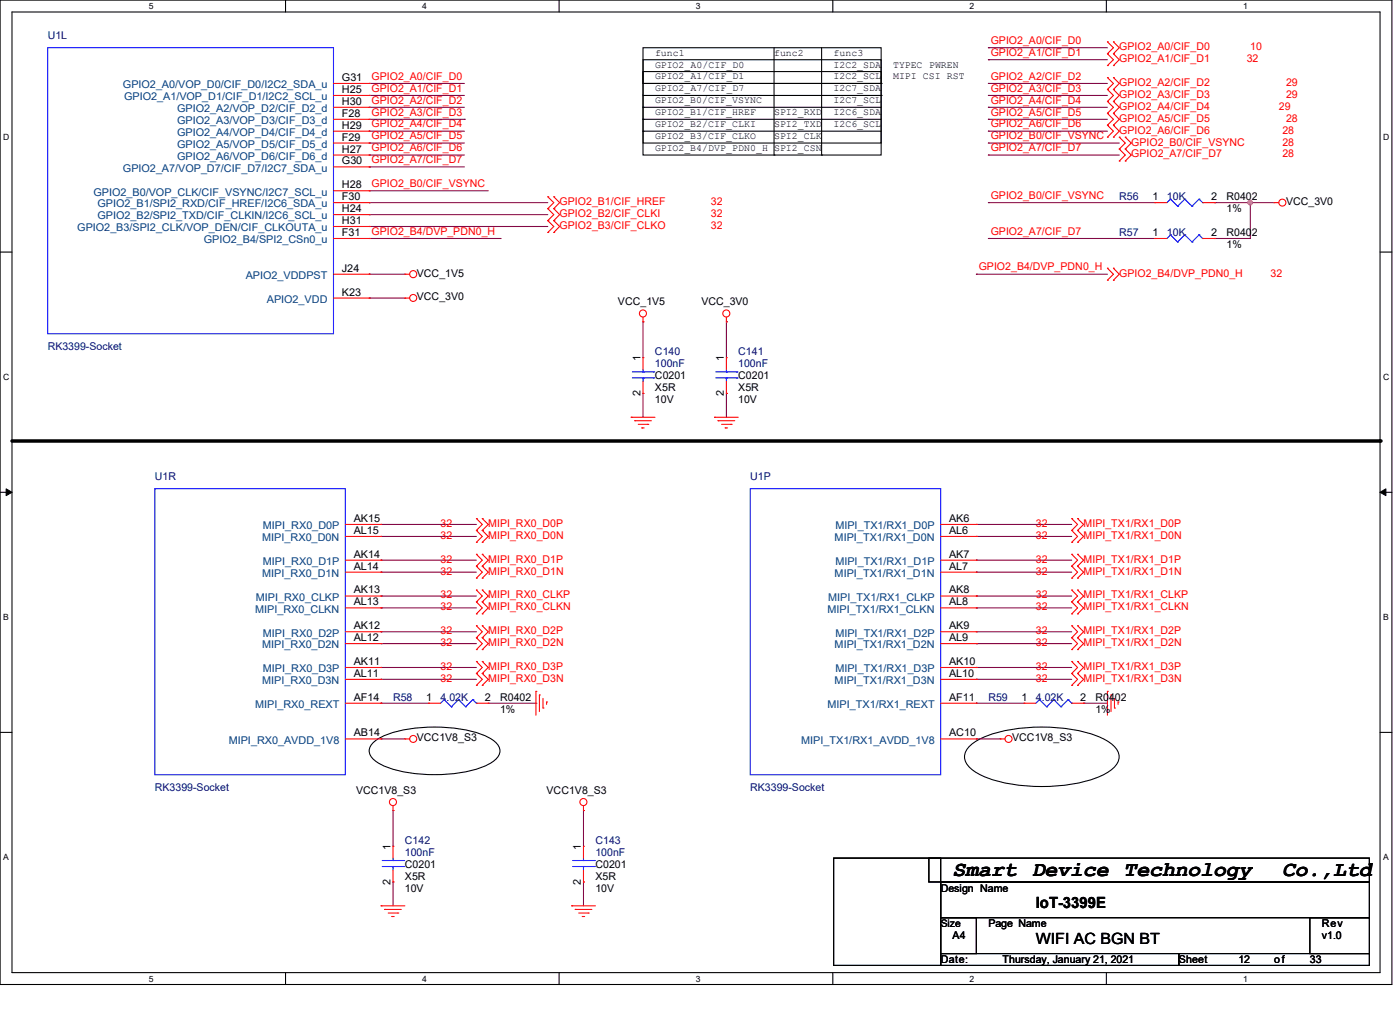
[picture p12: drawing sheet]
<svg xmlns="http://www.w3.org/2000/svg" width="445mm" height="322mm" viewBox="0 0 445 322" stroke-linecap="round" stroke-linejoin="round" font-family="sans-serif">
<defs><g id="words">
<g font-size="6.8">
<text x="302.8" y="278.2">Smart</text>
<text x="328" y="278.2">Device</text>
<text x="357.2" y="278.2">Technology</text>
<text x="407.5" y="278.2">Co.,Ltd</text>
</g>
<g font-size="4.9">
<text x="329.3" y="288.5">IoT-3399E</text>
<text x="329.3" y="299.6">WIFI AC BGN BT</text>
</g>
<g font-size="3.4" fill="#000080">
<text x="15.2" y="12.5">U1L</text>
<text x="355.8" y="63.6">R56</text>
<text x="370.9" y="63.6">10K</text>
<text x="355.8" y="75">R57</text>
<text x="370.9" y="75">10K</text>
<text x="15.2" y="111.3">RK3399-Socket</text>
<text x="208.2" y="112.8">C140</text>
<text x="234.7" y="112.8">C141</text>
<text x="208.2" y="116.6">100nF</text>
<text x="234.7" y="116.6">100nF</text>
<text x="49.2" y="152.6">U1R</text>
<text x="238.5" y="152.6">U1P</text>
<text x="124.9" y="222.6">R58</text>
<text x="140" y="222.6">4.02K</text>
<text x="314.2" y="222.6">R59</text>
<text x="329.3" y="222.6">4.02K</text>
<text x="49.2" y="251.3">RK3399-Socket</text>
<text x="238.5" y="251.3">RK3399-Socket</text>
<text x="128.7" y="268">C142</text>
<text x="189.3" y="268">C143</text>
<text x="128.7" y="271.8">100nF</text>
<text x="189.3" y="271.8">100nF</text>
</g>
<g font-size="3.4" fill="#f00">
<text x="314.9" y="17.8">GPIO2_A1/CIF_D1</text>
<text x="314.9" y="14">GPIO2_A0/CIF_D0</text>
<text x="355.8" y="16">GPIO2_A0/CIF_D0</text>
<text x="397.4" y="16">10</text>
<text x="355.8" y="19.7">GPIO2_A1/CIF_D1</text>
<text x="396.3" y="19.7">32</text>
<text x="118.1" y="25.3">GPIO2_A0/CIF_D0</text>
<text x="118.1" y="29.1">GPIO2_A1/CIF_D1</text>
<text x="314.9" y="25.3">GPIO2_A2/CIF_D2</text>
<text x="314.9" y="29.1">GPIO2_A3/CIF_D3</text>
<text x="355.8" y="27.3">GPIO2_A2/CIF_D2</text>
<text x="408.8" y="27.3">29</text>
<text x="118.1" y="32.9">GPIO2_A2/CIF_D2</text>
<text x="314.9" y="32.9">GPIO2_A4/CIF_D4</text>
<text x="355.8" y="31.1">GPIO2_A3/CIF_D3</text>
<text x="355.8" y="34.9">GPIO2_A4/CIF_D4</text>
<text x="406.5" y="34.9">29</text>
<text x="408.8" y="31.1">29</text>
<text x="118.1" y="40.5">GPIO2_A4/CIF_D4</text>
<text x="118.1" y="36.7">GPIO2_A3/CIF_D3</text>
<text x="314.9" y="36.7">GPIO2_A5/CIF_D5</text>
<text x="314.9" y="40.5">GPIO2_A6/CIF_D6</text>
<text x="355.8" y="38.7">GPIO2_A5/CIF_D5</text>
<text x="408.8" y="38.7">28</text>
<text x="118.1" y="44.2">GPIO2_A5/CIF_D5</text>
<text x="314.9" y="44.2">GPIO2_B0/CIF_VSYNC</text>
<text x="355.8" y="42.4">GPIO2_A6/CIF_D6</text>
<text x="359.6" y="46.2">GPIO2_B0/CIF_VSYNC</text>
<text x="407.6" y="46.2">28</text>
<text x="407.6" y="42.4">28</text>
<text x="118.1" y="51.8">GPIO2_A7/CIF_D7</text>
<text x="118.1" y="48">GPIO2_A6/CIF_D6</text>
<text x="314.9" y="48">GPIO2_A7/CIF_D7</text>
<text x="359.6" y="50">GPIO2_A7/CIF_D7</text>
<text x="407.6" y="50">28</text>
<text x="118.1" y="59.4">GPIO2_B0/CIF_VSYNC</text>
<text x="177.9" y="65.2">GPIO2_B1/CIF_HREF</text>
<text x="226" y="65.2">32</text>
<text x="314.9" y="63.2">GPIO2_B0/CIF_VSYNC</text>
<text x="177.9" y="68.9">GPIO2_B2/CIF_CLKI</text>
<text x="226" y="68.9">32</text>
<text x="118.1" y="74.5">GPIO2_B4/DVP_PDN0_H</text>
<text x="177.9" y="72.7">GPIO2_B3/CIF_CLKO</text>
<text x="226" y="72.7">32</text>
<text x="314.9" y="74.5">GPIO2_A7/CIF_D7</text>
<text x="311.1" y="85.9">GPIO2_B4/DVP_PDN0_H</text>
<text x="355.8" y="87.8">GPIO2_B4/DVP_PDN0_H</text>
<text x="403.9" y="87.8">32</text>
<text x="140" y="167.3">32</text>
<text x="155.2" y="167.3">MIPI_RX0_D0P</text>
<text x="329.3" y="167.3">32</text>
<text x="344.4" y="167.3">MIPI_TX1/RX1_D0P</text>
<text x="140" y="171.1">32</text>
<text x="155.2" y="171.1">MIPI_RX0_D0N</text>
<text x="329.3" y="171.1">32</text>
<text x="344.4" y="171.1">MIPI_TX1/RX1_D0N</text>
<text x="140" y="178.7">32</text>
<text x="155.2" y="178.7">MIPI_RX0_D1P</text>
<text x="329.3" y="178.7">32</text>
<text x="344.4" y="178.7">MIPI_TX1/RX1_D1P</text>
<text x="140" y="182.5">32</text>
<text x="155.2" y="182.5">MIPI_RX0_D1N</text>
<text x="329.3" y="182.5">32</text>
<text x="344.4" y="182.5">MIPI_TX1/RX1_D1N</text>
<text x="140" y="190">32</text>
<text x="155.2" y="190">MIPI_RX0_CLKP</text>
<text x="329.3" y="190">32</text>
<text x="344.4" y="190">MIPI_TX1/RX1_CLKP</text>
<text x="140" y="193.8">32</text>
<text x="155.2" y="193.8">MIPI_RX0_CLKN</text>
<text x="329.3" y="193.8">32</text>
<text x="344.4" y="193.8">MIPI_TX1/RX1_CLKN</text>
<text x="140" y="201.4">32</text>
<text x="155.2" y="201.4">MIPI_RX0_D2P</text>
<text x="329.3" y="201.4">32</text>
<text x="344.4" y="201.4">MIPI_TX1/RX1_D2P</text>
<text x="140" y="205.2">32</text>
<text x="155.2" y="205.2">MIPI_RX0_D2N</text>
<text x="329.3" y="205.2">32</text>
<text x="344.4" y="205.2">MIPI_TX1/RX1_D2N</text>
<text x="140" y="212.7">32</text>
<text x="155.2" y="212.7">MIPI_RX0_D3P</text>
<text x="329.3" y="212.7">32</text>
<text x="344.4" y="212.7">MIPI_TX1/RX1_D3P</text>
<text x="140" y="216.5">32</text>
<text x="155.2" y="216.5">MIPI_RX0_D3N</text>
<text x="329.3" y="216.5">32</text>
<text x="344.4" y="216.5">MIPI_TX1/RX1_D3N</text>
</g>
<g font-size="3.4" fill="#004080">
<text x="39.1" y="28">GPIO2_A0/VOP_D0/CIF_D0/I2C2_SDA_u</text>
<text x="39.5" y="31.8">GPIO2_A1/VOP_D1/CIF_D1/I2C2_SCL_u</text>
<text x="56.3" y="35.6">GPIO2_A2/VOP_D2/CIF_D2_d</text>
<text x="56.3" y="39.4">GPIO2_A3/VOP_D3/CIF_D3_d</text>
<text x="56.3" y="46.9">GPIO2_A5/VOP_D5/CIF_D5_d</text>
<text x="56.3" y="43.2">GPIO2_A4/VOP_D4/CIF_D4_d</text>
<text x="56.3" y="50.8">GPIO2_A6/VOP_D6/CIF_D6_d</text>
<text x="39.1" y="54.5">GPIO2_A7/VOP_D7/CIF_D7/I2C7_SDA_u</text>
<text x="29.7" y="62.1">GPIO2_B0/VOP_CLK/CIF_VSYNC/I2C7_SCL_u</text>
<text x="31" y="65.9">GPIO2_B1/SPI2_RXD/CIF_HREF/I2C6_SDA_u</text>
<text x="31" y="69.7">GPIO2_B2/SPI2_TXD/CIF_CLKIN/I2C6_SCL_u</text>
<text x="24.6" y="73.4">GPIO2_B3/SPI2_CLK/VOP_DEN/CIF_CLKOUTA_u</text>
<text x="64.8" y="77.3">GPIO2_B4/SPI2_CSn0_u</text>
<text x="78.1" y="88.6">APIO2_VDDPST</text>
<text x="84.8" y="96.2">APIO2_VDD</text>
<text x="83.4" y="171.9">MIPI_RX0_D0N</text>
<text x="83.6" y="168.1">MIPI_RX0_D0P</text>
<text x="265.3" y="171.9">MIPI_TX1/RX1_D0N</text>
<text x="265.5" y="168.1">MIPI_TX1/RX1_D0P</text>
<text x="83.6" y="179.4">MIPI_RX0_D1P</text>
<text x="265.5" y="179.4">MIPI_TX1/RX1_D1P</text>
<text x="83.4" y="183.2">MIPI_RX0_D1N</text>
<text x="265.3" y="183.2">MIPI_TX1/RX1_D1N</text>
<text x="81.3" y="190.8">MIPI_RX0_CLKP</text>
<text x="263.2" y="190.8">MIPI_TX1/RX1_CLKP</text>
<text x="81.1" y="194.6">MIPI_RX0_CLKN</text>
<text x="263" y="194.6">MIPI_TX1/RX1_CLKN</text>
<text x="83.6" y="202.1">MIPI_RX0_D2P</text>
<text x="265.5" y="202.1">MIPI_TX1/RX1_D2P</text>
<text x="83.4" y="205.9">MIPI_RX0_D2N</text>
<text x="265.3" y="205.9">MIPI_TX1/RX1_D2N</text>
<text x="83.6" y="213.5">MIPI_RX0_D3P</text>
<text x="265.5" y="213.5">MIPI_TX1/RX1_D3P</text>
<text x="83.4" y="217.3">MIPI_RX0_D3N</text>
<text x="265.3" y="217.3">MIPI_TX1/RX1_D3N</text>
<text x="81.1" y="224.8">MIPI_RX0_REXT</text>
<text x="263" y="224.8">MIPI_TX1/RX1_REXT</text>
<text x="72.7" y="236.2">MIPI_RX0_AVDD_1V8</text>
<text x="254.6" y="236.2">MIPI_TX1/RX1_AVDD_1V8</text>
</g>
<g font-size="3.4">
<text x="108.7" y="25.7">G31</text>
<text x="108.7" y="29.5">H25</text>
<text x="108.7" y="33.3">H30</text>
<text x="108.7" y="40.9">H29</text>
<text x="108.7" y="37.1">F28</text>
<text x="108.7" y="44.6">F29</text>
<text x="108.7" y="52.2">G30</text>
<text x="108.7" y="48.4">H27</text>
<text x="108.7" y="59.8">H28</text>
<text x="108.7" y="63.5">F30</text>
<text x="366.4" y="63.5">1</text>
<text x="384.9" y="63.5">2</text>
<text x="389.8" y="63.6">R0402</text>
<text x="408.8" y="65.2">VCC_3V0</text>
<text x="108.7" y="71.1">H31</text>
<text x="108.7" y="67.4">H24</text>
<text x="389.8" y="67.4">1%</text>
<text x="108.7" y="74.9">F31</text>
<text x="366.4" y="74.9">1</text>
<text x="384.9" y="74.9">2</text>
<text x="389.8" y="75">R0402</text>
<text x="389.8" y="78.8">1%</text>
<text x="108.7" y="86.3">J24</text>
<text x="132.5" y="87.8">VCC_1V5</text>
<text x="108.7" y="93.9">K23</text>
<text x="132.5" y="95.4">VCC_3V0</text>
<text x="196.4" y="96.9">VCC_1V5</text>
<text x="222.9" y="96.9">VCC_3V0</text>
<text x="203.6" y="114.7" transform="rotate(-90 203.6 114.7)">1</text>
<text x="230.1" y="114.7" transform="rotate(-90 230.1 114.7)">1</text>
<text x="203.6" y="125.7" transform="rotate(-90 203.6 125.7)">2</text>
<text x="208.2" y="120.4">C0201</text>
<text x="208.2" y="124.2">X5R</text>
<text x="230.1" y="125.7" transform="rotate(-90 230.1 125.7)">2</text>
<text x="234.7" y="120.4">C0201</text>
<text x="234.7" y="124.2">X5R</text>
<text x="208.2" y="128">10V</text>
<text x="234.7" y="128">10V</text>
<text x="112.4" y="165.7">AK15</text>
<text x="301.7" y="165.7">AK6</text>
<text x="112.4" y="169.5">AL15</text>
<text x="301.7" y="169.5">AL6</text>
<text x="112.4" y="177.1">AK14</text>
<text x="301.7" y="177.1">AK7</text>
<text x="112.4" y="180.9">AL14</text>
<text x="301.7" y="180.9">AL7</text>
<text x="112.4" y="188.5">AK13</text>
<text x="301.7" y="188.5">AK8</text>
<text x="112.4" y="192.2">AL13</text>
<text x="301.7" y="192.2">AL8</text>
<text x="112.4" y="199.8">AK12</text>
<text x="112.4" y="203.6">AL12</text>
<text x="301.7" y="203.6">AL9</text>
<text x="301.7" y="199.8">AK9</text>
<text x="112.4" y="211.2">AK11</text>
<text x="112.4" y="214.9">AL11</text>
<text x="301.7" y="214.9">AL10</text>
<text x="301.7" y="211.2">AK10</text>
<text x="112.4" y="222.5">AF14</text>
<text x="135.5" y="222.5">1</text>
<text x="154.1" y="222.5">2</text>
<text x="159" y="222.6">R0402</text>
<text x="159" y="226.4">1%</text>
<text x="301.7" y="222.5">AF11</text>
<text x="324.7" y="222.5">1</text>
<text x="343.3" y="222.5">2</text>
<text x="348.2" y="222.6">R0402</text>
<text x="348.2" y="226.4">1%</text>
<text x="112.4" y="233.8">AB14</text>
<text x="301.7" y="233.8">AC10</text>
<text x="132.5" y="235.5">VCC1V8_S3</text>
<text x="321.7" y="235.5">VCC1V8_S3</text>
<text x="113.2" y="252.1">VCC1V8_S3</text>
<text x="173.7" y="252.1">VCC1V8_S3</text>
<text x="124.1" y="269.8" transform="rotate(-90 124.1 269.8)">1</text>
<text x="184.7" y="269.8" transform="rotate(-90 184.7 269.8)">1</text>
<text x="128.7" y="275.5">C0201</text>
<text x="189.3" y="275.5">C0201</text>
<text x="124.1" y="280.9" transform="rotate(-90 124.1 280.9)">2</text>
<text x="128.7" y="279.4">X5R</text>
<text x="184.7" y="280.9" transform="rotate(-90 184.7 280.9)">2</text>
<text x="189.3" y="279.4">X5R</text>
<text x="128.7" y="283.1">10V</text>
<text x="189.3" y="283.1">10V</text>
<text x="299" y="283.1">Design Name</text>
<text x="302.8" y="298.3">A4</text>
<text x="314.2" y="294.5">Page Name</text>
<text x="420.1" y="298.3">v1.0</text>
<text x="420.1" y="294.5">Rev</text>
<text x="299" y="305.9">Date:</text>
<text x="318.7" y="305.9">Thursday, January 21, 2021</text>
<text x="374.7" y="305.9">Sheet</text>
<text x="393.6" y="305.9">12</text>
<text x="405" y="305.9">of</text>
<text x="416.3" y="305.9">33</text>
</g>
<text font-size="3.3" x="299" y="294.4">Size</text>
<g font-size="3.1">
<text x="208.2" y="17.7">func1</text>
<text x="246.1" y="17.7">func2</text>
<text x="265" y="17.7">func3</text>
<text x="208.2" y="21.5">GPIO2_A0/CIF_D0</text>
<text x="265" y="21.5">I2C2_SDA</text>
<text x="283.9" y="21.5">TYPEC PWREN</text>
<text x="208.2" y="29">GPIO2_A7/CIF_D7</text>
<text x="208.2" y="25.2">GPIO2_A1/CIF_D1</text>
<text x="265" y="29">I2C7_SDA</text>
<text x="265" y="25.2">I2C2_SCL</text>
<text x="283.9" y="25.2">MIPI CSI RST</text>
<text x="208.2" y="32.8">GPIO2_B0/CIF_VSYNC</text>
<text x="265" y="32.8">I2C7_SCL</text>
<text x="208.2" y="36.6">GPIO2_B1/CIF_HREF</text>
<text x="208.2" y="40.4">GPIO2_B2/CIF_CLKI</text>
<text x="246.1" y="36.6">SPI2_RXD</text>
<text x="246.1" y="40.4">SPI2_TXD</text>
<text x="265" y="36.6">I2C6_SDA</text>
<text x="265" y="40.4">I2C6_SCL</text>
<text x="208.2" y="44.2">GPIO2_B3/CIF_CLKO</text>
<text x="208.2" y="47.9">GPIO2_B4/DVP_PDN0_H</text>
<text x="246.1" y="44.2">SPI2_CLK</text>
<text x="246.1" y="47.9">SPI2_CSN</text>
</g>
<g font-size="2.7">
<text x="47.3" y="2.9">5</text>
<text x="134.2" y="2.9">4</text>
<text x="221.2" y="2.9">3</text>
<text x="308.2" y="2.9">2</text>
<text x="395.1" y="2.9">1</text>
<text x="1" y="44.4">D</text>
<text x="439.6" y="44.4">D</text>
<text x="1" y="120.6">C</text>
<text x="439.6" y="120.6">C</text>
<text x="1" y="196.9">B</text>
<text x="439.6" y="196.9">B</text>
<text x="1" y="273.1">A</text>
<text x="439.6" y="273.1">A</text>
<text x="47.3" y="311.7">5</text>
<text x="134.2" y="311.7">4</text>
<text x="221.2" y="311.7">3</text>
<text x="308.2" y="311.7">2</text>
<text x="395.1" y="311.7">1</text>
</g>
</g></defs>
<path d="M0 0h442.4v312.6h-442.4zM3.8 3.8h434.9v305.1h-434.9z" fill="none" stroke="#000" stroke-width=".34"/>
<g fill="#fff">
<path d="M47.3 .4h1.5v3.1h-1.5z"/>
<path d="M47.3 309.2h1.5v3.1h-1.5z"/>
</g>
<path d="M90.8 0v3.8M90.8 308.9v3.7" fill="none" stroke="#000" stroke-width=".34"/>
<g fill="#fff">
<path d="M134.2 .4h1.6v3.1h-1.6z"/>
<path d="M134.2 309.2h1.6v3.1h-1.6z"/>
</g>
<path d="M177.7 0v3.8M177.7 308.9v3.7" fill="none" stroke="#000" stroke-width=".34"/>
<g fill="#fff">
<path d="M221.2 .4h1.5v3.1h-1.5z"/>
<path d="M221.2 309.2h1.5v3.1h-1.5z"/>
</g>
<path d="M264.7 0v3.8M264.7 308.9v3.7" fill="none" stroke="#000" stroke-width=".34"/>
<g fill="#fff">
<path d="M308.2 .4h1.5v3.1h-1.5z"/>
<path d="M308.2 309.2h1.5v3.1h-1.5z"/>
</g>
<path d="M351.7 0v3.8M351.7 308.9v3.7" fill="none" stroke="#000" stroke-width=".34"/>
<g fill="#fff">
<path d="M395.1 .4h1.6v3.1h-1.6z"/>
<path d="M395.1 309.2h1.6v3.1h-1.6z"/>
<path d="M1 41.9h2v3.1h-2z"/>
<path d="M439.6 41.9h2v3.1h-2z"/>
<path d="M1 118.2h2v3h-2z"/>
<path d="M439.6 118.2h2v3h-2z"/>
</g>
<path d="M0 80.1h3.8M438.7 80.1h3.7" fill="none" stroke="#000" stroke-width=".34"/>
<g fill="#fff">
<path d="M1 194.4h1.8v3.1h-1.8z"/>
<path d="M439.6 194.4h1.9v3.1h-1.9z"/>
</g>
<path d="M0 156.3h3.8M438.7 156.3h3.7" fill="none" stroke="#000" stroke-width=".34"/>
<path d="M1.9 155.2l1.9 1.1-1.9 1.1zM438.7 156.3l1.8-1.1v2.2z" fill="#000" stroke="#000" stroke-width=".32"/>
<g fill="#fff">
<path d="M1 270.7h1.8v3h-1.8z"/>
<path d="M439.6 270.7h1.9v3h-1.9z"/>
</g>
<g fill="none" stroke="#000" stroke-width=".34">
<path d="M204.4 19h75.7v30.2h-75.7zM204.4 15.2h75.7v11.3h-75.7zM246 15.2v34M261.2 15.2v34M204.4 22.7h75.7v22.7h-75.7zM204.4 26.5h75.7M204.4 30.3h75.7M204.4 34.1h75.7M204.4 37.9h75.7M204.4 41.7h75.7M0 232.6h3.8M118.3 236.2a18.4 18.4 0 0 1 9.9-4.4 48.9 48.9 0 0 1 26 1.8 6.8 6.8 0 0 1 4.7 4.8 5.5 5.5 0 0 1-3.5 4.3 43.8 43.8 0 0 1-23.4 3 26.7 26.7 0 0 1-13-4.3 3.4 3.4 0 0 1-.7-5.2z"/>
<path d="M308.3 236.9a29.1 29.1 0 0 1 16-5.6 52.2 52.2 0 0 1 26.4 3.3 7.7 7.7 0 0 1 5 5.7 6.4 6.4 0 0 1-3.7 5 45 45 0 0 1-23.2 4.4 40.4 40.4 0 0 1-18.5-4.4 5.9 5.9 0 0 1-3.6-5.9l.3-.9zM438.7 232.6h3.7"/>
</g>
<path d="M3.8 140h434.9" fill="none" stroke="#000" stroke-width="1.1"/>
<g fill="#000">
<circle cx="204.4" cy="37.9" r=".17"/>
<circle cx="204.4" cy="34.1" r=".17"/>
<circle cx="280.1" cy="26.5" r=".17"/>
<circle cx="280.1" cy="30.3" r=".17"/>
<circle cx="204.4" cy="41.7" r=".17"/>
<circle cx="246" cy="49.2" r=".17"/>
<circle cx="261.2" cy="49.2" r=".17"/>
<circle cx="438.7" cy="140" r=".55"/>
</g>
<path d="M121.1 234.7h7.6" fill="none" stroke="#800040" stroke-width=".34"/>
<circle cx="121.1" cy="234.7" r=".17" fill="#800040"/>
<path d="M155.2 223.3h15.1" fill="none" stroke="#800040" stroke-width=".34"/>
<circle cx="170.3" cy="223.3" r=".17" fill="#800040"/>
<path d="M121.1 223.3h15.2" fill="none" stroke="#800040" stroke-width=".34"/>
<circle cx="121.1" cy="223.3" r=".17" fill="#800040"/>
<path d="M121.1 212h30.3" fill="none" stroke="#800040" stroke-width=".34"/>
<circle cx="121.1" cy="212" r=".17" fill="#800040"/>
<path d="M121.1 215.7h30.3" fill="none" stroke="#800040" stroke-width=".34"/>
<circle cx="121.1" cy="215.7" r=".17" fill="#800040"/>
<path d="M121.1 200.6h30.3" fill="none" stroke="#800040" stroke-width=".34"/>
<circle cx="121.1" cy="200.6" r=".17" fill="#800040"/>
<path d="M121.1 204.4h30.3" fill="none" stroke="#800040" stroke-width=".34"/>
<circle cx="121.1" cy="204.4" r=".17" fill="#800040"/>
<path d="M121.1 189.3h30.3" fill="none" stroke="#800040" stroke-width=".34"/>
<circle cx="121.1" cy="189.3" r=".17" fill="#800040"/>
<path d="M121.1 193h30.3" fill="none" stroke="#800040" stroke-width=".34"/>
<circle cx="121.1" cy="193" r=".17" fill="#800040"/>
<path d="M121.1 177.9h30.3" fill="none" stroke="#800040" stroke-width=".34"/>
<circle cx="121.1" cy="177.9" r=".17" fill="#800040"/>
<path d="M121.1 181.7h30.3" fill="none" stroke="#800040" stroke-width=".34"/>
<circle cx="121.1" cy="181.7" r=".17" fill="#800040"/>
<path d="M121.1 166.5h30.3" fill="none" stroke="#800040" stroke-width=".34"/>
<circle cx="121.1" cy="166.5" r=".17" fill="#800040"/>
<path d="M121.1 170.3h30.3" fill="none" stroke="#800040" stroke-width=".34"/>
<circle cx="121.1" cy="170.3" r=".17" fill="#800040"/>
<path d="M310.3 170.3h30.4" fill="none" stroke="#800040" stroke-width=".34"/>
<circle cx="310.3" cy="170.3" r=".17" fill="#800040"/>
<path d="M310.3 166.5h30.4" fill="none" stroke="#800040" stroke-width=".34"/>
<circle cx="310.3" cy="166.5" r=".17" fill="#800040"/>
<path d="M310.3 181.7h30.4" fill="none" stroke="#800040" stroke-width=".34"/>
<circle cx="310.3" cy="181.7" r=".17" fill="#800040"/>
<path d="M310.3 177.9h30.4" fill="none" stroke="#800040" stroke-width=".34"/>
<circle cx="310.3" cy="177.9" r=".17" fill="#800040"/>
<path d="M310.3 223.3h15.2" fill="none" stroke="#800040" stroke-width=".34"/>
<circle cx="310.3" cy="223.3" r=".17" fill="#800040"/>
<path d="M344.4 223.3h7.6" fill="none" stroke="#800040" stroke-width=".34"/>
<circle cx="344.4" cy="223.3" r=".17" fill="#800040"/>
<path d="M310.3 215.7h30.4" fill="none" stroke="#800040" stroke-width=".34"/>
<circle cx="310.3" cy="215.7" r=".17" fill="#800040"/>
<path d="M310.3 212h30.4" fill="none" stroke="#800040" stroke-width=".34"/>
<circle cx="310.3" cy="212" r=".17" fill="#800040"/>
<path d="M310.3 204.4h30.4" fill="none" stroke="#800040" stroke-width=".34"/>
<circle cx="310.3" cy="204.4" r=".17" fill="#800040"/>
<path d="M310.3 200.6h30.4" fill="none" stroke="#800040" stroke-width=".34"/>
<circle cx="310.3" cy="200.6" r=".17" fill="#800040"/>
<path d="M310.3 193h30.4" fill="none" stroke="#800040" stroke-width=".34"/>
<circle cx="310.3" cy="193" r=".17" fill="#800040"/>
<path d="M310.3 189.3h30.4" fill="none" stroke="#800040" stroke-width=".34"/>
<circle cx="310.3" cy="189.3" r=".17" fill="#800040"/>
<path d="M117.3 60.6h37.9" fill="none" stroke="#800040" stroke-width=".34"/>
<circle cx="117.3" cy="60.6" r=".17" fill="#800040"/>
<path d="M117.3 68.2h56.8" fill="none" stroke="#800040" stroke-width=".34"/>
<circle cx="117.3" cy="68.2" r=".17" fill="#800040"/>
<path d="M117.3 64.3h56.8" fill="none" stroke="#800040" stroke-width=".34"/>
<circle cx="117.3" cy="64.3" r=".17" fill="#800040"/>
<path d="M117.3 71.9h56.8" fill="none" stroke="#800040" stroke-width=".34"/>
<circle cx="117.3" cy="71.9" r=".17" fill="#800040"/>
<path d="M117.3 75.7h41.7" fill="none" stroke="#800040" stroke-width=".34"/>
<circle cx="159" cy="75.7" r=".17" fill="#800040"/>
<path d="M117.3 53h30.3" fill="none" stroke="#800040" stroke-width=".34"/>
<circle cx="117.3" cy="53" r=".17" fill="#800040"/>
<path d="M117.3 49.2h30.3" fill="none" stroke="#800040" stroke-width=".34"/>
<circle cx="117.3" cy="49.2" r=".17" fill="#800040"/>
<path d="M117.3 41.7h30.3" fill="none" stroke="#800040" stroke-width=".34"/>
<circle cx="117.3" cy="41.7" r=".17" fill="#800040"/>
<path d="M117.3 45.4h30.3" fill="none" stroke="#800040" stroke-width=".34"/>
<circle cx="117.3" cy="45.4" r=".17" fill="#800040"/>
<path d="M117.3 34.1h30.3" fill="none" stroke="#800040" stroke-width=".34"/>
<circle cx="117.3" cy="34.1" r=".17" fill="#800040"/>
<path d="M117.3 37.9h30.3" fill="none" stroke="#800040" stroke-width=".34"/>
<circle cx="147.6" cy="37.9" r=".17" fill="#800040"/>
<path d="M117.3 26.5h30.3" fill="none" stroke="#800040" stroke-width=".34"/>
<circle cx="117.3" cy="26.5" r=".17" fill="#800040"/>
<path d="M117.3 30.3h30.3" fill="none" stroke="#800040" stroke-width=".34"/>
<circle cx="117.3" cy="30.3" r=".17" fill="#800040"/>
<path d="M124.9 280.1v7.6" fill="none" stroke="#800040" stroke-width=".34"/>
<circle cx="124.9" cy="280.1" r=".17" fill="#800040"/>
<path d="M124.9 257.4v11.3" fill="none" stroke="#800040" stroke-width=".34"/>
<circle cx="124.9" cy="257.4" r=".17" fill="#800040"/>
<path d="M185.5 257.4v11.3" fill="none" stroke="#800040" stroke-width=".34"/>
<circle cx="185.5" cy="257.4" r=".17" fill="#800040"/>
<path d="M185.5 280.1v7.6" fill="none" stroke="#800040" stroke-width=".34"/>
<circle cx="185.5" cy="280.1" r=".17" fill="#800040"/>
<path d="M310.3 234.7h7.6" fill="none" stroke="#800040" stroke-width=".34"/>
<circle cx="310.3" cy="234.7" r=".17" fill="#800040"/>
<path d="M204.4 124.9v7.6" fill="none" stroke="#800040" stroke-width=".34"/>
<circle cx="204.4" cy="124.9" r=".17" fill="#800040"/>
<path d="M204.4 102.2v11.4" fill="none" stroke="#800040" stroke-width=".34"/>
<circle cx="204.4" cy="102.2" r=".17" fill="#800040"/>
<path d="M230.9 124.9v7.6" fill="none" stroke="#800040" stroke-width=".34"/>
<circle cx="230.9" cy="124.9" r=".17" fill="#800040"/>
<path d="M230.9 102.2v11.4" fill="none" stroke="#800040" stroke-width=".34"/>
<circle cx="230.9" cy="102.2" r=".17" fill="#800040"/>
<path d="M117.3 87.1h11.4" fill="none" stroke="#800040" stroke-width=".34"/>
<circle cx="117.3" cy="87.1" r=".17" fill="#800040"/>
<path d="M117.3 94.7h11.4" fill="none" stroke="#800040" stroke-width=".34"/>
<circle cx="117.3" cy="94.7" r=".17" fill="#800040"/>
<path d="M314.2 45.4h41.6" fill="none" stroke="#800040" stroke-width=".34"/>
<circle cx="314.2" cy="45.4" r=".17" fill="#800040"/>
<path d="M314.2 49.2h41.6" fill="none" stroke="#800040" stroke-width=".34"/>
<circle cx="314.2" cy="49.2" r=".17" fill="#800040"/>
<path d="M386 64.3h11.4" fill="none" stroke="#800040" stroke-width=".34"/>
<circle cx="386" cy="64.3" r=".17" fill="#800040"/>
<circle cx="397.4" cy="64.3" r=".72" fill="#f0f" stroke="#f0f" stroke-width=".34"/>
<path d="M386 75.7h11.4" fill="none" stroke="#800040" stroke-width=".34"/>
<circle cx="386" cy="75.7" r=".17" fill="#800040"/>
<path d="M397.4 64.3v11.4" fill="none" stroke="#800040" stroke-width=".34"/>
<circle cx="397.4" cy="64.3" r=".17" fill="#800040"/>
<path d="M397.4 64.3h7.6" fill="none" stroke="#800040" stroke-width=".34"/>
<circle cx="397.4" cy="64.3" r=".17" fill="#800040"/>
<path d="M314.2 64.3h52.9" fill="none" stroke="#800040" stroke-width=".34"/>
<circle cx="314.2" cy="64.3" r=".17" fill="#800040"/>
<path d="M314.2 75.7h52.9" fill="none" stroke="#800040" stroke-width=".34"/>
<circle cx="314.2" cy="75.7" r=".17" fill="#800040"/>
<path d="M314.2 19h37.8" fill="none" stroke="#800040" stroke-width=".34"/>
<circle cx="314.2" cy="19" r=".17" fill="#800040"/>
<path d="M314.2 15.2h37.8" fill="none" stroke="#800040" stroke-width=".34"/>
<circle cx="314.2" cy="15.2" r=".17" fill="#800040"/>
<path d="M314.2 26.5h37.8" fill="none" stroke="#800040" stroke-width=".34"/>
<circle cx="314.2" cy="26.5" r=".17" fill="#800040"/>
<path d="M314.2 30.3h37.8" fill="none" stroke="#800040" stroke-width=".34"/>
<circle cx="314.2" cy="30.3" r=".17" fill="#800040"/>
<path d="M314.2 34.1h37.8" fill="none" stroke="#800040" stroke-width=".34"/>
<circle cx="314.2" cy="34.1" r=".17" fill="#800040"/>
<path d="M314.2 37.9h37.8" fill="none" stroke="#800040" stroke-width=".34"/>
<circle cx="314.2" cy="37.9" r=".17" fill="#800040"/>
<path d="M314.2 41.7h37.8" fill="none" stroke="#800040" stroke-width=".34"/>
<circle cx="314.2" cy="41.7" r=".17" fill="#800040"/>
<path d="M310.3 87.1h41.7" fill="none" stroke="#800040" stroke-width=".34"/>
<circle cx="310.3" cy="87.1" r=".17" fill="#800040"/>
<path d="M170.3 219.5v7.6" fill="none" stroke="#f00" stroke-width=".34"/>
<circle cx="170.3" cy="219.5" r=".17" fill="#f00"/>
<path d="M171.4 220.7v5.3" fill="none" stroke="#f00" stroke-width=".34"/>
<circle cx="171.4" cy="220.7" r=".17" fill="#f00"/>
<path d="M172.6 221.8v3" fill="none" stroke="#f00" stroke-width=".34"/>
<circle cx="172.6" cy="224.8" r=".17" fill="#f00"/>
<path d="M173.7 222.9v.8" fill="none" stroke="#f00" stroke-width=".34"/>
<circle cx="173.7" cy="222.9" r=".17" fill="#f00"/>
<path d="M352 219.5v7.6" fill="none" stroke="#f00" stroke-width=".34"/>
<circle cx="352" cy="219.5" r=".17" fill="#f00"/>
<path d="M353.1 220.7v5.3" fill="none" stroke="#f00" stroke-width=".34"/>
<circle cx="353.1" cy="220.7" r=".17" fill="#f00"/>
<path d="M354.2 221.8v3" fill="none" stroke="#f00" stroke-width=".34"/>
<circle cx="354.2" cy="224.8" r=".17" fill="#f00"/>
<path d="M355.4 222.9v.8" fill="none" stroke="#f00" stroke-width=".34"/>
<circle cx="355.4" cy="222.9" r=".17" fill="#f00"/>
<path d="M121.1 287.7h7.6" fill="none" stroke="#f00" stroke-width=".34"/>
<circle cx="121.1" cy="287.7" r=".17" fill="#f00"/>
<path d="M122.3 288.8h5.3" fill="none" stroke="#f00" stroke-width=".34"/>
<circle cx="122.3" cy="288.8" r=".17" fill="#f00"/>
<path d="M123.4 289.9h3" fill="none" stroke="#f00" stroke-width=".34"/>
<circle cx="126.4" cy="289.9" r=".17" fill="#f00"/>
<path d="M124.5 291h.8" fill="none" stroke="#f00" stroke-width=".34"/>
<circle cx="124.5" cy="291" r=".17" fill="#f00"/>
<path d="M181.7 287.7h7.6" fill="none" stroke="#f00" stroke-width=".34"/>
<circle cx="181.7" cy="287.7" r=".17" fill="#f00"/>
<path d="M182.8 288.8h5.3" fill="none" stroke="#f00" stroke-width=".34"/>
<circle cx="182.8" cy="288.8" r=".17" fill="#f00"/>
<path d="M183.9 289.9h3.1" fill="none" stroke="#f00" stroke-width=".34"/>
<circle cx="187" cy="289.9" r=".17" fill="#f00"/>
<path d="M185.1 291h.7" fill="none" stroke="#f00" stroke-width=".34"/>
<circle cx="185.1" cy="291" r=".17" fill="#f00"/>
<path d="M124.9 255.9v1.5" fill="none" stroke="#f00" stroke-width=".34"/>
<circle cx="124.9" cy="257.4" r=".17" fill="#f00"/>
<g fill="none" stroke="#f00" stroke-width=".34">
<path d="M128.7 234.7h1.5"/>
<circle cx="124.9" cy="254.7" r="1.12"/>
</g>
<circle cx="128.7" cy="234.7" r=".17" fill="#f00"/>
<g fill="none" stroke="#f00" stroke-width=".34">
<path d="M317.9 234.7h1.5"/>
<circle cx="131.3" cy="234.7" r="1.11"/>
</g>
<circle cx="317.9" cy="234.7" r=".17" fill="#f00"/>
<g fill="none" stroke="#f00" stroke-width=".34">
<path d="M185.5 255.9v1.5"/>
<circle cx="320.6" cy="234.7" r="1.11"/>
</g>
<circle cx="185.5" cy="257.4" r=".17" fill="#f00"/>
<g fill="none" stroke="#f00" stroke-width=".34">
<path d="M200.6 132.5h7.6"/>
<circle cx="185.4" cy="254.7" r="1.12"/>
</g>
<circle cx="200.6" cy="132.5" r=".17" fill="#f00"/>
<path d="M201.8 133.6h5.3" fill="none" stroke="#f00" stroke-width=".34"/>
<circle cx="201.8" cy="133.6" r=".17" fill="#f00"/>
<path d="M202.9 134.7h3" fill="none" stroke="#f00" stroke-width=".34"/>
<circle cx="205.9" cy="134.7" r=".17" fill="#f00"/>
<path d="M204 135.9h.8" fill="none" stroke="#f00" stroke-width=".34"/>
<circle cx="204" cy="135.9" r=".17" fill="#f00"/>
<path d="M204.4 100.7v1.5" fill="none" stroke="#f00" stroke-width=".34"/>
<circle cx="204.4" cy="102.2" r=".17" fill="#f00"/>
<g fill="none" stroke="#f00" stroke-width=".34">
<path d="M227.1 132.5h7.6"/>
<circle cx="204.4" cy="99.5" r="1.12"/>
</g>
<circle cx="227.1" cy="132.5" r=".17" fill="#f00"/>
<path d="M228.2 133.6h5.4" fill="none" stroke="#f00" stroke-width=".34"/>
<circle cx="228.2" cy="133.6" r=".17" fill="#f00"/>
<path d="M229.4 134.7h3" fill="none" stroke="#f00" stroke-width=".34"/>
<circle cx="232.4" cy="134.7" r=".17" fill="#f00"/>
<path d="M230.5 135.9h.8" fill="none" stroke="#f00" stroke-width=".34"/>
<circle cx="230.5" cy="135.9" r=".17" fill="#f00"/>
<path d="M230.9 100.7v1.5" fill="none" stroke="#f00" stroke-width=".34"/>
<circle cx="230.9" cy="102.2" r=".17" fill="#f00"/>
<g fill="none" stroke="#f00" stroke-width=".34">
<path d="M128.7 87.1h1.5"/>
<circle cx="230.9" cy="99.5" r="1.12"/>
</g>
<circle cx="128.7" cy="87.1" r=".17" fill="#f00"/>
<g fill="none" stroke="#f00" stroke-width=".34">
<path d="M128.7 94.7h1.5"/>
<circle cx="131.3" cy="87.1" r="1.12"/>
</g>
<circle cx="128.7" cy="94.7" r=".17" fill="#f00"/>
<g fill="none" stroke="#f00" stroke-width=".34">
<path d="M405 64.3h1.5"/>
<circle cx="131.3" cy="94.6" r="1.11"/>
</g>
<circle cx="405" cy="64.3" r=".17" fill="#f00"/>
<g fill="none" stroke="#f00" stroke-width=".34">
<path d="M344.4 215.7l-1.9 1.9"/>
<circle cx="407.6" cy="64.4" r="1.11"/>
</g>
<circle cx="342.5" cy="217.6" r=".17" fill="#f00"/>
<path d="M342.5 213.9l1.9 1.8" fill="none" stroke="#f00" stroke-width=".34"/>
<circle cx="342.5" cy="213.9" r=".17" fill="#f00"/>
<path d="M342.5 215.7l-1.8 1.9" fill="none" stroke="#f00" stroke-width=".34"/>
<circle cx="340.7" cy="217.6" r=".17" fill="#f00"/>
<path d="M340.7 213.9l1.8 1.8" fill="none" stroke="#f00" stroke-width=".34"/>
<circle cx="340.7" cy="213.9" r=".17" fill="#f00"/>
<path d="M344.4 212l-1.9 1.9" fill="none" stroke="#f00" stroke-width=".34"/>
<circle cx="342.5" cy="213.9" r=".17" fill="#f00"/>
<path d="M342.5 210.1l1.9 1.9" fill="none" stroke="#f00" stroke-width=".34"/>
<circle cx="342.5" cy="210.1" r=".17" fill="#f00"/>
<path d="M342.5 212l-1.8 1.9" fill="none" stroke="#f00" stroke-width=".34"/>
<circle cx="340.7" cy="213.9" r=".17" fill="#f00"/>
<path d="M340.7 210.1l1.8 1.9" fill="none" stroke="#f00" stroke-width=".34"/>
<circle cx="340.7" cy="210.1" r=".17" fill="#f00"/>
<path d="M344.4 204.4l-1.9 1.9" fill="none" stroke="#f00" stroke-width=".34"/>
<circle cx="342.5" cy="206.3" r=".17" fill="#f00"/>
<path d="M342.5 202.5l1.9 1.9" fill="none" stroke="#f00" stroke-width=".34"/>
<circle cx="342.5" cy="202.5" r=".17" fill="#f00"/>
<path d="M342.5 204.4l-1.8 1.9" fill="none" stroke="#f00" stroke-width=".34"/>
<circle cx="340.7" cy="206.3" r=".17" fill="#f00"/>
<path d="M340.7 202.5l1.8 1.9" fill="none" stroke="#f00" stroke-width=".34"/>
<circle cx="340.7" cy="202.5" r=".17" fill="#f00"/>
<path d="M344.4 200.6l-1.9 1.9" fill="none" stroke="#f00" stroke-width=".34"/>
<circle cx="342.5" cy="202.5" r=".17" fill="#f00"/>
<path d="M342.5 198.7l1.9 1.9" fill="none" stroke="#f00" stroke-width=".34"/>
<circle cx="342.5" cy="198.7" r=".17" fill="#f00"/>
<path d="M342.5 200.6l-1.8 1.9" fill="none" stroke="#f00" stroke-width=".34"/>
<circle cx="340.7" cy="202.5" r=".17" fill="#f00"/>
<path d="M340.7 198.7l1.8 1.9" fill="none" stroke="#f00" stroke-width=".34"/>
<circle cx="340.7" cy="198.7" r=".17" fill="#f00"/>
<path d="M177.9 71.9l-1.9 1.9" fill="none" stroke="#f00" stroke-width=".34"/>
<circle cx="176" cy="73.8" r=".17" fill="#f00"/>
<path d="M176 70.1l1.9 1.8" fill="none" stroke="#f00" stroke-width=".34"/>
<circle cx="176" cy="70.1" r=".17" fill="#f00"/>
<path d="M176 71.9l-1.9 1.9" fill="none" stroke="#f00" stroke-width=".34"/>
<circle cx="174.1" cy="73.8" r=".17" fill="#f00"/>
<path d="M174.1 70.1l1.9 1.8" fill="none" stroke="#f00" stroke-width=".34"/>
<circle cx="174.1" cy="70.1" r=".17" fill="#f00"/>
<path d="M344.4 166.5l-1.9 1.9" fill="none" stroke="#f00" stroke-width=".34"/>
<circle cx="342.5" cy="168.4" r=".17" fill="#f00"/>
<path d="M342.5 164.7l1.9 1.8" fill="none" stroke="#f00" stroke-width=".34"/>
<circle cx="342.5" cy="164.7" r=".17" fill="#f00"/>
<path d="M342.5 166.5l-1.8 1.9" fill="none" stroke="#f00" stroke-width=".34"/>
<circle cx="340.7" cy="168.4" r=".17" fill="#f00"/>
<path d="M340.7 164.7l1.8 1.8" fill="none" stroke="#f00" stroke-width=".34"/>
<circle cx="340.7" cy="164.7" r=".17" fill="#f00"/>
<path d="M344.4 170.3l-1.9 1.9" fill="none" stroke="#f00" stroke-width=".34"/>
<circle cx="342.5" cy="172.2" r=".17" fill="#f00"/>
<path d="M342.5 168.4l1.9 1.9" fill="none" stroke="#f00" stroke-width=".34"/>
<circle cx="342.5" cy="168.4" r=".17" fill="#f00"/>
<path d="M342.5 170.3l-1.8 1.9" fill="none" stroke="#f00" stroke-width=".34"/>
<circle cx="340.7" cy="172.2" r=".17" fill="#f00"/>
<path d="M340.7 168.4l1.8 1.9" fill="none" stroke="#f00" stroke-width=".34"/>
<circle cx="340.7" cy="168.4" r=".17" fill="#f00"/>
<path d="M344.4 177.9l-1.9 1.9" fill="none" stroke="#f00" stroke-width=".34"/>
<circle cx="342.5" cy="179.8" r=".17" fill="#f00"/>
<path d="M342.5 176l1.9 1.9" fill="none" stroke="#f00" stroke-width=".34"/>
<circle cx="342.5" cy="176" r=".17" fill="#f00"/>
<path d="M342.5 177.9l-1.8 1.9" fill="none" stroke="#f00" stroke-width=".34"/>
<circle cx="340.7" cy="179.8" r=".17" fill="#f00"/>
<path d="M340.7 176l1.8 1.9" fill="none" stroke="#f00" stroke-width=".34"/>
<circle cx="340.7" cy="176" r=".17" fill="#f00"/>
<path d="M344.4 181.7l-1.9 1.9" fill="none" stroke="#f00" stroke-width=".34"/>
<circle cx="342.5" cy="183.6" r=".17" fill="#f00"/>
<path d="M342.5 179.8l1.9 1.9" fill="none" stroke="#f00" stroke-width=".34"/>
<circle cx="342.5" cy="179.8" r=".17" fill="#f00"/>
<path d="M342.5 181.7l-1.8 1.9" fill="none" stroke="#f00" stroke-width=".34"/>
<circle cx="340.7" cy="183.6" r=".17" fill="#f00"/>
<path d="M340.7 179.8l1.8 1.9" fill="none" stroke="#f00" stroke-width=".34"/>
<circle cx="340.7" cy="179.8" r=".17" fill="#f00"/>
<path d="M344.4 189.3l-1.9 1.8" fill="none" stroke="#f00" stroke-width=".34"/>
<circle cx="342.5" cy="191.1" r=".17" fill="#f00"/>
<path d="M342.5 187.4l1.9 1.9" fill="none" stroke="#f00" stroke-width=".34"/>
<circle cx="342.5" cy="187.4" r=".17" fill="#f00"/>
<path d="M342.5 189.3l-1.8 1.8" fill="none" stroke="#f00" stroke-width=".34"/>
<circle cx="340.7" cy="191.1" r=".17" fill="#f00"/>
<path d="M340.7 187.4l1.8 1.9" fill="none" stroke="#f00" stroke-width=".34"/>
<circle cx="340.7" cy="187.4" r=".17" fill="#f00"/>
<path d="M344.4 193l-1.9 1.9" fill="none" stroke="#f00" stroke-width=".34"/>
<circle cx="342.5" cy="194.9" r=".17" fill="#f00"/>
<path d="M342.5 191.1l1.9 1.9" fill="none" stroke="#f00" stroke-width=".34"/>
<circle cx="342.5" cy="191.1" r=".17" fill="#f00"/>
<path d="M342.5 193l-1.8 1.9" fill="none" stroke="#f00" stroke-width=".34"/>
<circle cx="340.7" cy="194.9" r=".17" fill="#f00"/>
<path d="M340.7 191.1l1.8 1.9" fill="none" stroke="#f00" stroke-width=".34"/>
<circle cx="340.7" cy="191.1" r=".17" fill="#f00"/>
<path d="M155.2 166.5l-1.9 1.9" fill="none" stroke="#f00" stroke-width=".34"/>
<circle cx="153.3" cy="168.4" r=".17" fill="#f00"/>
<path d="M153.3 164.7l1.9 1.8" fill="none" stroke="#f00" stroke-width=".34"/>
<circle cx="153.3" cy="164.7" r=".17" fill="#f00"/>
<path d="M153.3 166.5l-1.9 1.9" fill="none" stroke="#f00" stroke-width=".34"/>
<circle cx="151.4" cy="168.4" r=".17" fill="#f00"/>
<path d="M151.4 164.7l1.9 1.8" fill="none" stroke="#f00" stroke-width=".34"/>
<circle cx="151.4" cy="164.7" r=".17" fill="#f00"/>
<path d="M155.2 170.3l-1.9 1.9" fill="none" stroke="#f00" stroke-width=".34"/>
<circle cx="153.3" cy="172.2" r=".17" fill="#f00"/>
<path d="M153.3 168.4l1.9 1.9" fill="none" stroke="#f00" stroke-width=".34"/>
<circle cx="153.3" cy="168.4" r=".17" fill="#f00"/>
<path d="M153.3 170.3l-1.9 1.9" fill="none" stroke="#f00" stroke-width=".34"/>
<circle cx="151.4" cy="172.2" r=".17" fill="#f00"/>
<path d="M151.4 168.4l1.9 1.9" fill="none" stroke="#f00" stroke-width=".34"/>
<circle cx="151.4" cy="168.4" r=".17" fill="#f00"/>
<path d="M155.2 177.9l-1.9 1.9" fill="none" stroke="#f00" stroke-width=".34"/>
<circle cx="153.3" cy="179.8" r=".17" fill="#f00"/>
<path d="M153.3 176l1.9 1.9" fill="none" stroke="#f00" stroke-width=".34"/>
<circle cx="153.3" cy="176" r=".17" fill="#f00"/>
<path d="M153.3 177.9l-1.9 1.9" fill="none" stroke="#f00" stroke-width=".34"/>
<circle cx="151.4" cy="179.8" r=".17" fill="#f00"/>
<path d="M151.4 176l1.9 1.9" fill="none" stroke="#f00" stroke-width=".34"/>
<circle cx="151.4" cy="176" r=".17" fill="#f00"/>
<path d="M155.2 181.7l-1.9 1.9" fill="none" stroke="#f00" stroke-width=".34"/>
<circle cx="153.3" cy="183.6" r=".17" fill="#f00"/>
<path d="M153.3 179.8l1.9 1.9" fill="none" stroke="#f00" stroke-width=".34"/>
<circle cx="153.3" cy="179.8" r=".17" fill="#f00"/>
<path d="M153.3 181.7l-1.9 1.9" fill="none" stroke="#f00" stroke-width=".34"/>
<circle cx="151.4" cy="183.6" r=".17" fill="#f00"/>
<path d="M151.4 179.8l1.9 1.9" fill="none" stroke="#f00" stroke-width=".34"/>
<circle cx="151.4" cy="179.8" r=".17" fill="#f00"/>
<path d="M155.2 189.3l-1.9 1.8" fill="none" stroke="#f00" stroke-width=".34"/>
<circle cx="153.3" cy="191.1" r=".17" fill="#f00"/>
<path d="M153.3 187.4l1.9 1.9" fill="none" stroke="#f00" stroke-width=".34"/>
<circle cx="153.3" cy="187.4" r=".17" fill="#f00"/>
<path d="M153.3 189.3l-1.9 1.8" fill="none" stroke="#f00" stroke-width=".34"/>
<circle cx="151.4" cy="191.1" r=".17" fill="#f00"/>
<path d="M151.4 187.4l1.9 1.9" fill="none" stroke="#f00" stroke-width=".34"/>
<circle cx="151.4" cy="187.4" r=".17" fill="#f00"/>
<path d="M155.2 193l-1.9 1.9" fill="none" stroke="#f00" stroke-width=".34"/>
<circle cx="153.3" cy="194.9" r=".17" fill="#f00"/>
<path d="M153.3 191.1l1.9 1.9" fill="none" stroke="#f00" stroke-width=".34"/>
<circle cx="153.3" cy="191.1" r=".17" fill="#f00"/>
<path d="M153.3 193l-1.9 1.9" fill="none" stroke="#f00" stroke-width=".34"/>
<circle cx="151.4" cy="194.9" r=".17" fill="#f00"/>
<path d="M151.4 191.1l1.9 1.9" fill="none" stroke="#f00" stroke-width=".34"/>
<circle cx="151.4" cy="191.1" r=".17" fill="#f00"/>
<path d="M155.2 200.6l-1.9 1.9" fill="none" stroke="#f00" stroke-width=".34"/>
<circle cx="153.3" cy="202.5" r=".17" fill="#f00"/>
<path d="M153.3 198.7l1.9 1.9" fill="none" stroke="#f00" stroke-width=".34"/>
<circle cx="153.3" cy="198.7" r=".17" fill="#f00"/>
<path d="M153.3 200.6l-1.9 1.9" fill="none" stroke="#f00" stroke-width=".34"/>
<circle cx="151.4" cy="202.5" r=".17" fill="#f00"/>
<path d="M151.4 198.7l1.9 1.9" fill="none" stroke="#f00" stroke-width=".34"/>
<circle cx="151.4" cy="198.7" r=".17" fill="#f00"/>
<path d="M155.2 204.4l-1.9 1.9" fill="none" stroke="#f00" stroke-width=".34"/>
<circle cx="153.3" cy="206.3" r=".17" fill="#f00"/>
<path d="M153.3 202.5l1.9 1.9" fill="none" stroke="#f00" stroke-width=".34"/>
<circle cx="153.3" cy="202.5" r=".17" fill="#f00"/>
<path d="M153.3 204.4l-1.9 1.9" fill="none" stroke="#f00" stroke-width=".34"/>
<circle cx="151.4" cy="206.3" r=".17" fill="#f00"/>
<path d="M151.4 202.5l1.9 1.9" fill="none" stroke="#f00" stroke-width=".34"/>
<circle cx="151.4" cy="202.5" r=".17" fill="#f00"/>
<path d="M155.2 212l-1.9 1.9" fill="none" stroke="#f00" stroke-width=".34"/>
<circle cx="153.3" cy="213.9" r=".17" fill="#f00"/>
<path d="M153.3 210.1l1.9 1.9" fill="none" stroke="#f00" stroke-width=".34"/>
<circle cx="153.3" cy="210.1" r=".17" fill="#f00"/>
<path d="M153.3 212l-1.9 1.9" fill="none" stroke="#f00" stroke-width=".34"/>
<circle cx="151.4" cy="213.9" r=".17" fill="#f00"/>
<path d="M151.4 210.1l1.9 1.9" fill="none" stroke="#f00" stroke-width=".34"/>
<circle cx="151.4" cy="210.1" r=".17" fill="#f00"/>
<path d="M155.2 215.7l-1.9 1.9" fill="none" stroke="#f00" stroke-width=".34"/>
<circle cx="153.3" cy="217.6" r=".17" fill="#f00"/>
<path d="M153.3 213.9l1.9 1.8" fill="none" stroke="#f00" stroke-width=".34"/>
<circle cx="153.3" cy="213.9" r=".17" fill="#f00"/>
<path d="M153.3 215.7l-1.9 1.9" fill="none" stroke="#f00" stroke-width=".34"/>
<circle cx="151.4" cy="217.6" r=".17" fill="#f00"/>
<path d="M151.4 213.9l1.9 1.8" fill="none" stroke="#f00" stroke-width=".34"/>
<circle cx="151.4" cy="213.9" r=".17" fill="#f00"/>
<path d="M177.9 64.3l-1.9 2" fill="none" stroke="#f00" stroke-width=".34"/>
<circle cx="176" cy="66.3" r=".17" fill="#f00"/>
<path d="M176 62.5l1.9 1.8" fill="none" stroke="#f00" stroke-width=".34"/>
<circle cx="176" cy="62.5" r=".17" fill="#f00"/>
<path d="M176 64.3l-1.9 2" fill="none" stroke="#f00" stroke-width=".34"/>
<circle cx="174.1" cy="66.3" r=".17" fill="#f00"/>
<path d="M174.1 62.5l1.9 1.8" fill="none" stroke="#f00" stroke-width=".34"/>
<circle cx="174.1" cy="62.5" r=".17" fill="#f00"/>
<path d="M177.9 68.2l-1.9 1.9" fill="none" stroke="#f00" stroke-width=".34"/>
<circle cx="176" cy="70.1" r=".17" fill="#f00"/>
<path d="M176 66.3l1.9 1.9" fill="none" stroke="#f00" stroke-width=".34"/>
<circle cx="176" cy="66.3" r=".17" fill="#f00"/>
<path d="M176 68.2l-1.9 1.9" fill="none" stroke="#f00" stroke-width=".34"/>
<circle cx="174.1" cy="70.1" r=".17" fill="#f00"/>
<path d="M174.1 66.3l1.9 1.9" fill="none" stroke="#f00" stroke-width=".34"/>
<circle cx="174.1" cy="66.3" r=".17" fill="#f00"/>
<path d="M359.6 45.4l-1.9 1.9" fill="none" stroke="#f00" stroke-width=".34"/>
<circle cx="357.7" cy="47.3" r=".17" fill="#f00"/>
<path d="M357.7 43.6l1.9 1.8" fill="none" stroke="#f00" stroke-width=".34"/>
<circle cx="357.7" cy="43.6" r=".17" fill="#f00"/>
<path d="M357.7 45.4l-1.9 1.9" fill="none" stroke="#f00" stroke-width=".34"/>
<circle cx="355.8" cy="47.3" r=".17" fill="#f00"/>
<path d="M355.8 43.6l1.9 1.8" fill="none" stroke="#f00" stroke-width=".34"/>
<circle cx="355.8" cy="43.6" r=".17" fill="#f00"/>
<path d="M359.6 49.2l-1.9 1.9" fill="none" stroke="#f00" stroke-width=".34"/>
<circle cx="357.7" cy="51.1" r=".17" fill="#f00"/>
<path d="M357.7 47.3l1.9 1.9" fill="none" stroke="#f00" stroke-width=".34"/>
<circle cx="357.7" cy="47.3" r=".17" fill="#f00"/>
<path d="M357.7 49.2l-1.9 1.9" fill="none" stroke="#f00" stroke-width=".34"/>
<circle cx="355.8" cy="51.1" r=".17" fill="#f00"/>
<path d="M355.8 47.3l1.9 1.9" fill="none" stroke="#f00" stroke-width=".34"/>
<circle cx="355.8" cy="47.3" r=".17" fill="#f00"/>
<path d="M355.8 19l-1.9 1.8" fill="none" stroke="#f00" stroke-width=".34"/>
<circle cx="353.9" cy="20.8" r=".17" fill="#f00"/>
<path d="M353.9 17.1l1.9 1.9" fill="none" stroke="#f00" stroke-width=".34"/>
<circle cx="353.9" cy="17.1" r=".17" fill="#f00"/>
<path d="M353.9 19l-1.9 1.8" fill="none" stroke="#f00" stroke-width=".34"/>
<circle cx="352" cy="20.8" r=".17" fill="#f00"/>
<path d="M352 17.1l1.9 1.9" fill="none" stroke="#f00" stroke-width=".34"/>
<circle cx="352" cy="17.1" r=".17" fill="#f00"/>
<path d="M355.8 15.2l-1.9 1.9" fill="none" stroke="#f00" stroke-width=".34"/>
<circle cx="353.9" cy="17.1" r=".17" fill="#f00"/>
<path d="M353.9 13.3l1.9 1.9" fill="none" stroke="#f00" stroke-width=".34"/>
<circle cx="353.9" cy="13.3" r=".17" fill="#f00"/>
<path d="M353.9 15.2l-1.9 1.9" fill="none" stroke="#f00" stroke-width=".34"/>
<circle cx="352" cy="17.1" r=".17" fill="#f00"/>
<path d="M352 13.3l1.9 1.9" fill="none" stroke="#f00" stroke-width=".34"/>
<circle cx="352" cy="13.3" r=".17" fill="#f00"/>
<path d="M355.8 26.5l-1.9 1.9" fill="none" stroke="#f00" stroke-width=".34"/>
<circle cx="353.9" cy="28.4" r=".17" fill="#f00"/>
<path d="M353.9 24.6l1.9 1.9" fill="none" stroke="#f00" stroke-width=".34"/>
<circle cx="353.9" cy="24.6" r=".17" fill="#f00"/>
<path d="M353.9 26.5l-1.9 1.9" fill="none" stroke="#f00" stroke-width=".34"/>
<circle cx="352" cy="28.4" r=".17" fill="#f00"/>
<path d="M352 24.6l1.9 1.9" fill="none" stroke="#f00" stroke-width=".34"/>
<circle cx="352" cy="24.6" r=".17" fill="#f00"/>
<path d="M355.8 30.3l-1.9 1.9" fill="none" stroke="#f00" stroke-width=".34"/>
<circle cx="353.9" cy="32.2" r=".17" fill="#f00"/>
<path d="M353.9 28.4l1.9 1.9" fill="none" stroke="#f00" stroke-width=".34"/>
<circle cx="353.9" cy="28.4" r=".17" fill="#f00"/>
<path d="M353.9 30.3l-1.9 1.9" fill="none" stroke="#f00" stroke-width=".34"/>
<circle cx="352" cy="32.2" r=".17" fill="#f00"/>
<path d="M352 28.4l1.9 1.9" fill="none" stroke="#f00" stroke-width=".34"/>
<circle cx="352" cy="28.4" r=".17" fill="#f00"/>
<path d="M355.8 34.1l-1.9 1.9" fill="none" stroke="#f00" stroke-width=".34"/>
<circle cx="353.9" cy="36" r=".17" fill="#f00"/>
<path d="M353.9 32.2l1.9 1.9" fill="none" stroke="#f00" stroke-width=".34"/>
<circle cx="353.9" cy="32.2" r=".17" fill="#f00"/>
<path d="M353.9 34.1l-1.9 1.9" fill="none" stroke="#f00" stroke-width=".34"/>
<circle cx="352" cy="36" r=".17" fill="#f00"/>
<path d="M352 32.2l1.9 1.9" fill="none" stroke="#f00" stroke-width=".34"/>
<circle cx="352" cy="32.2" r=".17" fill="#f00"/>
<path d="M355.8 37.9l-1.9 1.9" fill="none" stroke="#f00" stroke-width=".34"/>
<circle cx="353.9" cy="39.8" r=".17" fill="#f00"/>
<path d="M353.9 36l1.9 1.9" fill="none" stroke="#f00" stroke-width=".34"/>
<circle cx="353.9" cy="36" r=".17" fill="#f00"/>
<path d="M353.9 37.9l-1.9 1.9" fill="none" stroke="#f00" stroke-width=".34"/>
<circle cx="352" cy="39.8" r=".17" fill="#f00"/>
<path d="M352 36l1.9 1.9" fill="none" stroke="#f00" stroke-width=".34"/>
<circle cx="352" cy="36" r=".17" fill="#f00"/>
<path d="M355.8 41.7l-1.9 1.9" fill="none" stroke="#f00" stroke-width=".34"/>
<circle cx="353.9" cy="43.6" r=".17" fill="#f00"/>
<path d="M353.9 39.8l1.9 1.9" fill="none" stroke="#f00" stroke-width=".34"/>
<circle cx="353.9" cy="39.8" r=".17" fill="#f00"/>
<path d="M353.9 41.7l-1.9 1.9" fill="none" stroke="#f00" stroke-width=".34"/>
<circle cx="352" cy="43.6" r=".17" fill="#f00"/>
<path d="M352 39.8l1.9 1.9" fill="none" stroke="#f00" stroke-width=".34"/>
<circle cx="352" cy="39.8" r=".17" fill="#f00"/>
<path d="M355.8 87.1l-1.9 1.9" fill="none" stroke="#f00" stroke-width=".34"/>
<circle cx="353.9" cy="89" r=".17" fill="#f00"/>
<path d="M353.9 85.2l1.9 1.9" fill="none" stroke="#f00" stroke-width=".34"/>
<circle cx="353.9" cy="85.2" r=".17" fill="#f00"/>
<path d="M353.9 87.1l-1.9 1.9" fill="none" stroke="#f00" stroke-width=".34"/>
<circle cx="352" cy="89" r=".17" fill="#f00"/>
<path d="M352 85.2l1.9 1.9" fill="none" stroke="#f00" stroke-width=".34"/>
<circle cx="352" cy="85.2" r=".17" fill="#f00"/>
<path d="M265 272.5h34v34.1h-34zM295.2 272.5h140.1v7.6h-140.1zM299 280.1h136.3v11.3h-136.3zM299 291.4h11.3v11.4h-11.3zM416.3 291.4h19v11.4h-19zM299 302.8h75.7v3.8h-75.7zM374.7 302.8h60.6v3.8h-60.6z" fill="none" stroke="#000" stroke-width=".34"/>
<path d="M372.1 74.6l-1.2 1.1" fill="none" stroke="#00f" stroke-width=".34"/>
<circle cx="372.1" cy="74.6" r=".17" fill="#00f"/>
<path d="M372.1 74.6l2.2 2.2" fill="none" stroke="#00f" stroke-width=".34"/>
<circle cx="374.3" cy="76.8" r=".17" fill="#00f"/>
<path d="M376.6 74.6l-2.3 2.2" fill="none" stroke="#00f" stroke-width=".34"/>
<circle cx="376.6" cy="74.6" r=".17" fill="#00f"/>
<path d="M376.6 74.6l2.3 2.2" fill="none" stroke="#00f" stroke-width=".34"/>
<circle cx="378.9" cy="76.8" r=".17" fill="#00f"/>
<path d="M381.1 74.6l-2.2 2.2" fill="none" stroke="#00f" stroke-width=".34"/>
<circle cx="381.1" cy="74.6" r=".17" fill="#00f"/>
<path d="M381.1 74.6l1.2 1.1" fill="none" stroke="#00f" stroke-width=".34"/>
<circle cx="382.3" cy="75.7" r=".17" fill="#00f"/>
<path d="M367.1 75.7h3.8" fill="none" stroke="#f00" stroke-width=".34"/>
<circle cx="367.1" cy="75.7" r=".17" fill="#f00"/>
<path d="M382.3 75.7h3.7" fill="none" stroke="#f00" stroke-width=".34"/>
<circle cx="386" cy="75.7" r=".17" fill="#f00"/>
<path d="M230.9 117.3v.8" fill="none" stroke="#00f" stroke-width=".34"/>
<circle cx="230.9" cy="118.1" r=".17" fill="#00f"/>
<path d="M227.5 120h6.8" fill="none" stroke="#00f" stroke-width=".34"/>
<circle cx="234.3" cy="120" r=".17" fill="#00f"/>
<path d="M227.5 118.1h6.8" fill="none" stroke="#00f" stroke-width=".34"/>
<circle cx="234.3" cy="118.1" r=".17" fill="#00f"/>
<path d="M230.9 120v1.1" fill="none" stroke="#00f" stroke-width=".34"/>
<circle cx="230.9" cy="120" r=".17" fill="#00f"/>
<path d="M230.9 113.6v3.7" fill="none" stroke="#f00" stroke-width=".34"/>
<circle cx="230.9" cy="113.6" r=".17" fill="#f00"/>
<path d="M230.9 121.1v3.8" fill="none" stroke="#f00" stroke-width=".34"/>
<circle cx="230.9" cy="124.9" r=".17" fill="#f00"/>
<path d="M124.9 272.5v.8" fill="none" stroke="#00f" stroke-width=".34"/>
<circle cx="124.9" cy="273.3" r=".17" fill="#00f"/>
<path d="M121.5 275.2h6.8" fill="none" stroke="#00f" stroke-width=".34"/>
<circle cx="128.3" cy="275.2" r=".17" fill="#00f"/>
<path d="M121.5 273.3h6.8" fill="none" stroke="#00f" stroke-width=".34"/>
<circle cx="128.3" cy="273.3" r=".17" fill="#00f"/>
<path d="M124.9 275.2v1.1" fill="none" stroke="#00f" stroke-width=".34"/>
<circle cx="124.9" cy="275.2" r=".17" fill="#00f"/>
<path d="M124.9 268.7v3.8" fill="none" stroke="#f00" stroke-width=".34"/>
<circle cx="124.9" cy="268.7" r=".17" fill="#f00"/>
<path d="M124.9 276.3v3.8" fill="none" stroke="#f00" stroke-width=".34"/>
<circle cx="124.9" cy="280.1" r=".17" fill="#f00"/>
<path d="M238.5 155.2h60.5v90.8h-60.5z" fill="none" stroke="#00f" stroke-width=".34"/>
<path d="M299 170.3h11.3" fill="none" stroke="#f00" stroke-width=".34"/>
<circle cx="310.3" cy="170.3" r=".17" fill="#f00"/>
<path d="M299 166.5h11.3" fill="none" stroke="#f00" stroke-width=".34"/>
<circle cx="310.3" cy="166.5" r=".17" fill="#f00"/>
<path d="M299 177.9h11.3" fill="none" stroke="#f00" stroke-width=".34"/>
<circle cx="310.3" cy="177.9" r=".17" fill="#f00"/>
<path d="M299 181.7h11.3" fill="none" stroke="#f00" stroke-width=".34"/>
<circle cx="310.3" cy="181.7" r=".17" fill="#f00"/>
<path d="M299 193h11.3" fill="none" stroke="#f00" stroke-width=".34"/>
<circle cx="310.3" cy="193" r=".17" fill="#f00"/>
<path d="M299 189.3h11.3" fill="none" stroke="#f00" stroke-width=".34"/>
<circle cx="310.3" cy="189.3" r=".17" fill="#f00"/>
<path d="M299 204.4h11.3" fill="none" stroke="#f00" stroke-width=".34"/>
<circle cx="310.3" cy="204.4" r=".17" fill="#f00"/>
<path d="M299 200.6h11.3" fill="none" stroke="#f00" stroke-width=".34"/>
<circle cx="310.3" cy="200.6" r=".17" fill="#f00"/>
<path d="M299 215.7h11.3" fill="none" stroke="#f00" stroke-width=".34"/>
<circle cx="310.3" cy="215.7" r=".17" fill="#f00"/>
<path d="M299 212h11.3" fill="none" stroke="#f00" stroke-width=".34"/>
<circle cx="310.3" cy="212" r=".17" fill="#f00"/>
<path d="M299 223.3h11.3" fill="none" stroke="#f00" stroke-width=".34"/>
<circle cx="310.3" cy="223.3" r=".17" fill="#f00"/>
<path d="M299 234.7h11.3" fill="none" stroke="#f00" stroke-width=".34"/>
<circle cx="310.3" cy="234.7" r=".17" fill="#f00"/>
<path d="M330.4 222.2l-1.1 1.1" fill="none" stroke="#00f" stroke-width=".34"/>
<circle cx="330.4" cy="222.2" r=".17" fill="#00f"/>
<path d="M330.4 222.2l2.3 2.3" fill="none" stroke="#00f" stroke-width=".34"/>
<circle cx="332.7" cy="224.5" r=".17" fill="#00f"/>
<path d="M335 222.2l-2.3 2.3" fill="none" stroke="#00f" stroke-width=".34"/>
<circle cx="335" cy="222.2" r=".17" fill="#00f"/>
<path d="M335 222.2l2.2 2.3" fill="none" stroke="#00f" stroke-width=".34"/>
<circle cx="337.2" cy="224.5" r=".17" fill="#00f"/>
<path d="M339.5 222.2l-2.3 2.3" fill="none" stroke="#00f" stroke-width=".34"/>
<circle cx="339.5" cy="222.2" r=".17" fill="#00f"/>
<path d="M339.5 222.2l1.2 1.1" fill="none" stroke="#00f" stroke-width=".34"/>
<circle cx="340.7" cy="223.3" r=".17" fill="#00f"/>
<path d="M325.5 223.3h3.8" fill="none" stroke="#f00" stroke-width=".34"/>
<circle cx="325.5" cy="223.3" r=".17" fill="#f00"/>
<path d="M340.7 223.3h3.7" fill="none" stroke="#f00" stroke-width=".34"/>
<circle cx="344.4" cy="223.3" r=".17" fill="#f00"/>
<path d="M141.2 222.2l-1.2 1.1" fill="none" stroke="#00f" stroke-width=".34"/>
<circle cx="141.2" cy="222.2" r=".17" fill="#00f"/>
<path d="M141.2 222.2l2.3 2.3" fill="none" stroke="#00f" stroke-width=".34"/>
<circle cx="143.5" cy="224.5" r=".17" fill="#00f"/>
<path d="M145.8 222.2l-2.3 2.3" fill="none" stroke="#00f" stroke-width=".34"/>
<circle cx="145.8" cy="222.2" r=".17" fill="#00f"/>
<path d="M145.8 222.2l2.2 2.3" fill="none" stroke="#00f" stroke-width=".34"/>
<circle cx="148" cy="224.5" r=".17" fill="#00f"/>
<path d="M150.3 222.2l-2.3 2.3" fill="none" stroke="#00f" stroke-width=".34"/>
<circle cx="150.3" cy="222.2" r=".17" fill="#00f"/>
<path d="M150.3 222.2l1.1 1.1" fill="none" stroke="#00f" stroke-width=".34"/>
<circle cx="151.4" cy="223.3" r=".17" fill="#00f"/>
<path d="M136.3 223.3h3.7" fill="none" stroke="#f00" stroke-width=".34"/>
<circle cx="136.3" cy="223.3" r=".17" fill="#f00"/>
<path d="M151.4 223.3h3.8" fill="none" stroke="#f00" stroke-width=".34"/>
<circle cx="155.2" cy="223.3" r=".17" fill="#f00"/>
<path d="M204.4 117.3v.8" fill="none" stroke="#00f" stroke-width=".34"/>
<circle cx="204.4" cy="118.1" r=".17" fill="#00f"/>
<path d="M201 120h6.8" fill="none" stroke="#00f" stroke-width=".34"/>
<circle cx="207.8" cy="120" r=".17" fill="#00f"/>
<path d="M201 118.1h6.8" fill="none" stroke="#00f" stroke-width=".34"/>
<circle cx="207.8" cy="118.1" r=".17" fill="#00f"/>
<path d="M204.4 120v1.1" fill="none" stroke="#00f" stroke-width=".34"/>
<circle cx="204.4" cy="120" r=".17" fill="#00f"/>
<path d="M204.4 113.6v3.7" fill="none" stroke="#f00" stroke-width=".34"/>
<circle cx="204.4" cy="113.6" r=".17" fill="#f00"/>
<path d="M204.4 121.1v3.8" fill="none" stroke="#f00" stroke-width=".34"/>
<circle cx="204.4" cy="124.9" r=".17" fill="#f00"/>
<path d="M15.2 15.2h90.8v90.8h-90.8z" fill="none" stroke="#00f" stroke-width=".34"/>
<path d="M106 26.5h11.3" fill="none" stroke="#f00" stroke-width=".34"/>
<circle cx="117.3" cy="26.5" r=".17" fill="#f00"/>
<path d="M106 87.1h11.3" fill="none" stroke="#f00" stroke-width=".34"/>
<circle cx="117.3" cy="87.1" r=".17" fill="#f00"/>
<path d="M106 94.7h11.3" fill="none" stroke="#f00" stroke-width=".34"/>
<circle cx="117.3" cy="94.7" r=".17" fill="#f00"/>
<path d="M106 75.7h11.3" fill="none" stroke="#f00" stroke-width=".34"/>
<circle cx="117.3" cy="75.7" r=".17" fill="#f00"/>
<path d="M106 71.9h11.3" fill="none" stroke="#f00" stroke-width=".34"/>
<circle cx="117.3" cy="71.9" r=".17" fill="#f00"/>
<path d="M106 68.2h11.3" fill="none" stroke="#f00" stroke-width=".34"/>
<circle cx="117.3" cy="68.2" r=".17" fill="#f00"/>
<path d="M106 64.3h11.3" fill="none" stroke="#f00" stroke-width=".34"/>
<circle cx="117.3" cy="64.3" r=".17" fill="#f00"/>
<path d="M106 60.6h11.3" fill="none" stroke="#f00" stroke-width=".34"/>
<circle cx="117.3" cy="60.6" r=".17" fill="#f00"/>
<path d="M106 53h11.3" fill="none" stroke="#f00" stroke-width=".34"/>
<circle cx="117.3" cy="53" r=".17" fill="#f00"/>
<path d="M106 49.2h11.3" fill="none" stroke="#f00" stroke-width=".34"/>
<circle cx="117.3" cy="49.2" r=".17" fill="#f00"/>
<path d="M106 45.4h11.3" fill="none" stroke="#f00" stroke-width=".34"/>
<circle cx="117.3" cy="45.4" r=".17" fill="#f00"/>
<path d="M106 41.7h11.3" fill="none" stroke="#f00" stroke-width=".34"/>
<circle cx="117.3" cy="41.7" r=".17" fill="#f00"/>
<path d="M106 37.9h11.3" fill="none" stroke="#f00" stroke-width=".34"/>
<circle cx="117.3" cy="37.9" r=".17" fill="#f00"/>
<path d="M106 34.1h11.3" fill="none" stroke="#f00" stroke-width=".34"/>
<circle cx="117.3" cy="34.1" r=".17" fill="#f00"/>
<path d="M106 30.3h11.3" fill="none" stroke="#f00" stroke-width=".34"/>
<circle cx="117.3" cy="30.3" r=".17" fill="#f00"/>
<path d="M185.5 272.5v.8" fill="none" stroke="#00f" stroke-width=".34"/>
<circle cx="185.5" cy="273.3" r=".17" fill="#00f"/>
<path d="M182.1 275.2h6.8" fill="none" stroke="#00f" stroke-width=".34"/>
<circle cx="188.9" cy="275.2" r=".17" fill="#00f"/>
<path d="M182.1 273.3h6.8" fill="none" stroke="#00f" stroke-width=".34"/>
<circle cx="188.9" cy="273.3" r=".17" fill="#00f"/>
<path d="M185.5 275.2v1.1" fill="none" stroke="#00f" stroke-width=".34"/>
<circle cx="185.5" cy="275.2" r=".17" fill="#00f"/>
<path d="M185.5 268.7v3.8" fill="none" stroke="#f00" stroke-width=".34"/>
<circle cx="185.5" cy="268.7" r=".17" fill="#f00"/>
<path d="M185.5 276.3v3.8" fill="none" stroke="#f00" stroke-width=".34"/>
<circle cx="185.5" cy="280.1" r=".17" fill="#f00"/>
<path d="M372.1 63.2l-1.2 1.1" fill="none" stroke="#00f" stroke-width=".34"/>
<circle cx="372.1" cy="63.2" r=".17" fill="#00f"/>
<path d="M372.1 63.2l2.2 2.3" fill="none" stroke="#00f" stroke-width=".34"/>
<circle cx="374.3" cy="65.5" r=".17" fill="#00f"/>
<path d="M376.6 63.2l-2.3 2.3" fill="none" stroke="#00f" stroke-width=".34"/>
<circle cx="376.6" cy="63.2" r=".17" fill="#00f"/>
<path d="M376.6 63.2l2.3 2.3" fill="none" stroke="#00f" stroke-width=".34"/>
<circle cx="378.9" cy="65.5" r=".17" fill="#00f"/>
<path d="M381.1 63.2l-2.2 2.3" fill="none" stroke="#00f" stroke-width=".34"/>
<circle cx="381.1" cy="63.2" r=".17" fill="#00f"/>
<path d="M381.1 63.2l1.2 1.1" fill="none" stroke="#00f" stroke-width=".34"/>
<circle cx="382.3" cy="64.3" r=".17" fill="#00f"/>
<path d="M367.1 64.3h3.8" fill="none" stroke="#f00" stroke-width=".34"/>
<circle cx="367.1" cy="64.3" r=".17" fill="#f00"/>
<path d="M382.3 64.3h3.7" fill="none" stroke="#f00" stroke-width=".34"/>
<circle cx="386" cy="64.3" r=".17" fill="#f00"/>
<path d="M49.2 155.2h60.6v90.8h-60.6z" fill="none" stroke="#00f" stroke-width=".34"/>
<path d="M109.8 166.5h11.3" fill="none" stroke="#f00" stroke-width=".34"/>
<circle cx="121.1" cy="166.5" r=".17" fill="#f00"/>
<path d="M109.8 170.3h11.3" fill="none" stroke="#f00" stroke-width=".34"/>
<circle cx="121.1" cy="170.3" r=".17" fill="#f00"/>
<path d="M109.8 177.9h11.3" fill="none" stroke="#f00" stroke-width=".34"/>
<circle cx="121.1" cy="177.9" r=".17" fill="#f00"/>
<path d="M109.8 181.7h11.3" fill="none" stroke="#f00" stroke-width=".34"/>
<circle cx="121.1" cy="181.7" r=".17" fill="#f00"/>
<path d="M109.8 200.6h11.3" fill="none" stroke="#f00" stroke-width=".34"/>
<circle cx="121.1" cy="200.6" r=".17" fill="#f00"/>
<path d="M109.8 204.4h11.3" fill="none" stroke="#f00" stroke-width=".34"/>
<circle cx="121.1" cy="204.4" r=".17" fill="#f00"/>
<path d="M109.8 212h11.3" fill="none" stroke="#f00" stroke-width=".34"/>
<circle cx="121.1" cy="212" r=".17" fill="#f00"/>
<path d="M109.8 215.7h11.3" fill="none" stroke="#f00" stroke-width=".34"/>
<circle cx="121.1" cy="215.7" r=".17" fill="#f00"/>
<path d="M109.8 189.3h11.3" fill="none" stroke="#f00" stroke-width=".34"/>
<circle cx="121.1" cy="189.3" r=".17" fill="#f00"/>
<path d="M109.8 193h11.3" fill="none" stroke="#f00" stroke-width=".34"/>
<circle cx="121.1" cy="193" r=".17" fill="#f00"/>
<path d="M109.8 223.3h11.3" fill="none" stroke="#f00" stroke-width=".34"/>
<circle cx="121.1" cy="223.3" r=".17" fill="#f00"/>
<path d="M109.8 234.7h11.3" fill="none" stroke="#f00" stroke-width=".34"/>
<circle cx="121.1" cy="234.7" r=".17" fill="#f00"/>
<circle cx="397.4" cy="64.3" r=".72" fill="#f0f" stroke="#f0f" stroke-width=".34"/>
<use href="#words"/>
</svg>
